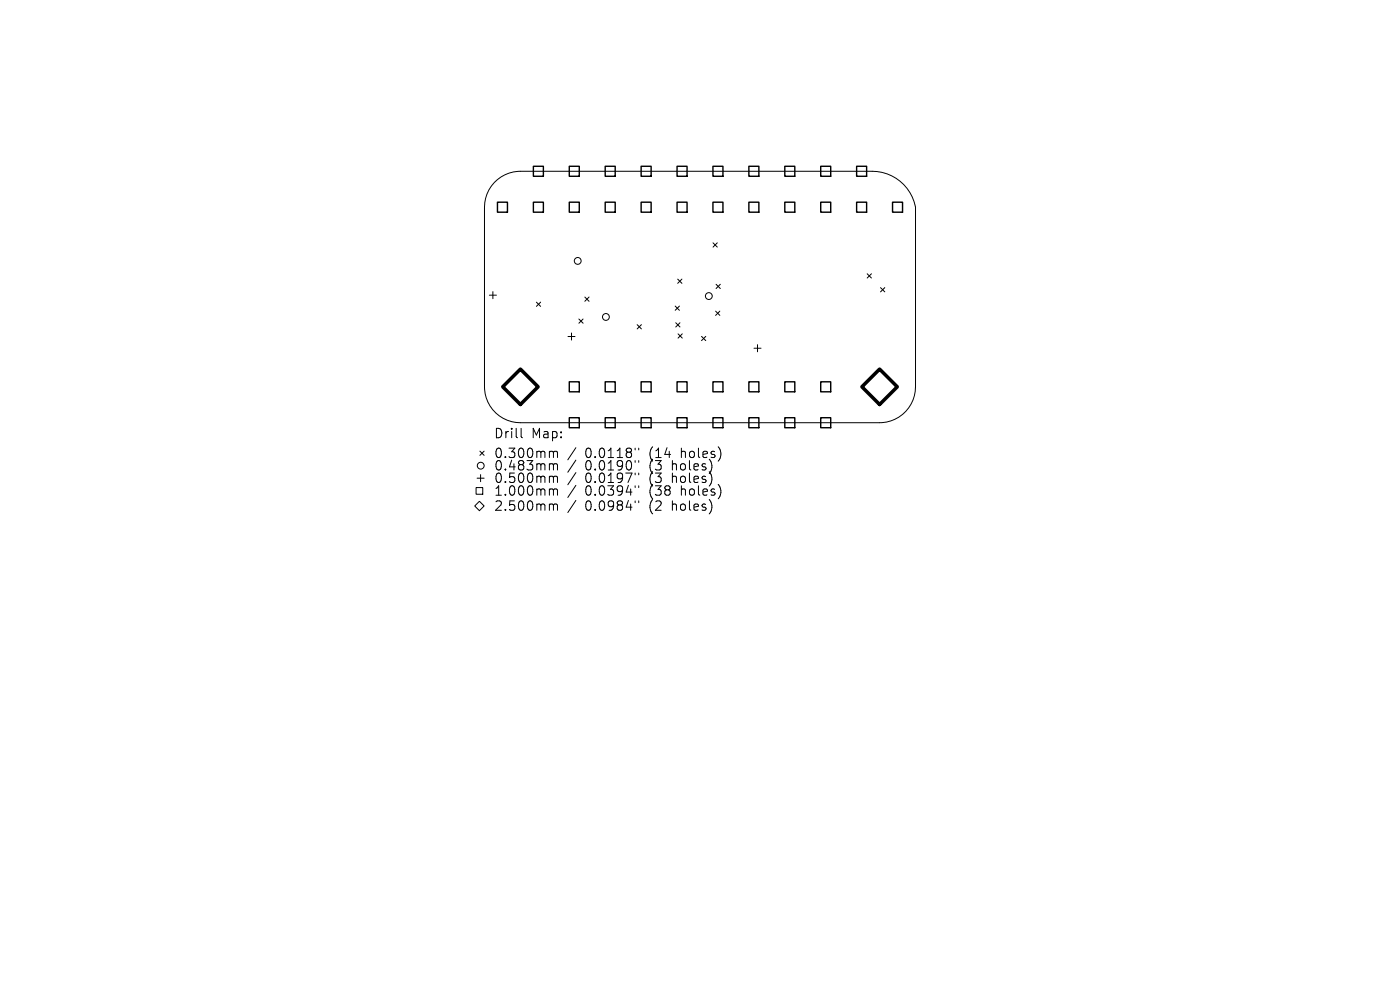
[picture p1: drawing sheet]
<svg xmlns="http://www.w3.org/2000/svg" width="297mm" height="210mm" viewBox="0 0 297 210" stroke-linecap="round" stroke-linejoin="round" font-family="sans-serif">
<defs><g id="words">
<g font-size="2.8">
<text x="104.7" y="93.2">Drill</text>
<text x="112.6" y="93.2">Map:</text>
<text x="104.7" y="97.4">0.300mm</text>
<text x="104.7" y="100">0.483mm</text>
<text x="124" y="97.4">0.0118&quot;</text>
<text x="124" y="100">0.0190&quot;</text>
<text x="137.6" y="97.4">(14</text>
<text x="137.6" y="100">(3</text>
<text x="142.4" y="100">holes)</text>
<text x="144.3" y="97.4">holes)</text>
<text x="104.7" y="102.7">0.500mm</text>
<text x="104.7" y="105.4">1.000mm</text>
<text x="124" y="102.7">0.0197&quot;</text>
<text x="124" y="105.4">0.0394&quot;</text>
<text x="137.6" y="102.7">(3</text>
<text x="137.6" y="105.4">(38</text>
<text x="142.4" y="102.7">holes)</text>
<text x="144.3" y="105.4">holes)</text>
<text x="104.7" y="108.6">2.500mm</text>
<text x="124" y="108.6">0.0984&quot;</text>
<text x="137.6" y="108.6">(2</text>
<text x="142.4" y="108.6">holes)</text>
</g>
</g></defs>
<g fill="none" stroke="#000" stroke-width=".21">
<path d="M104.8 38.7a7.6 7.6 0 0 1 5.6-2.4h74.6a9.4 9.4 0 0 1 9.2 7.7v38.1a7.6 7.6 0 0 1-7.6 7.6h-76.2a7.6 7.6 0 0 1-7.6-7.6v-38.1a7.6 7.6 0 0 1 2-5.3zM143.8 59.2l.9 .9M144.7 59.2l-.9 .9M151.3 51.5l.9 .9M152.2 51.5l-.9 .9M184 58.1l.9 .9M184.9 58.1l-.9 .9M103.8 62.6h1.5M104.6 61.9v1.5M113.8 64.1l.9 .9M114.7 64.1l-.9 .9M120.5 71.4h1.5"/>
<path d="M121.2 70.6v1.5M122.8 67.7l.9 .9M123.7 67.7l-.9 .9M124.1 63l.9 .9M125 63l-.9 .9M135.2 68.9l.9 .9M136.1 68.9l-.9 .9M143.2 64.9l.9 .9M143.4 68.5l.9 .9M143.8 70.8l.9 .9M144.1 64.9l-.9 .9M144.3 68.5l-.9 .9"/>
<path d="M144.7 70.8l-.9 .9M148.8 71.4l.9 .9M149.7 71.4l-.9 .9M151.8 66l.9 .9M151.9 60.3l.9 .9M152.7 66l-.9 .9M152.8 60.3l-.9 .9M160 73.9h1.5M160.7 73.1v1.5M186.8 61l.9 .9M187.7 61l-.9 .9M101.8 95.7l.9 .9"/>
<path d="M102.7 95.7l-.9 .9M110.6 90.9v1.7l.2 .3M116.8 95.7l.5 .1 .1 .2M116.8 98.4h.3l.3 .3M117.4 96l.3-.3 .5 .1 .1 1.3M117.4 96v1.1M117.4 98.7v1M117.4 98.7l.3-.3 .5 .1 .1 1.2M122.2 95l-1.7 2.5M122.2 97.6l-1.7 2.6M134.7 95.1v.3M134.7 97.7v.4"/>
<path d="M135.5 95.1v.3M135.5 97.7v.4M151 98.7l-.3 1.4M152.6 95.2l.3 .9-.3 1.3M100.7 107.3l1-1 1 1-1 1zM101 103.4h1.4v1.4h-1.4zM101.2 101.4h1.5M102 100.7v1.5M116.8 101h.3l.3 .3M116.8 103.7h.3l.3 .3M116.8 106.9l.5 .1 .1 .2M117.4 101.3v1"/>
<path d="M117.4 104v1M117.4 107.2v1M117.4 101.3l.3-.3 .5 .1 .1 1.2M117.4 104l.3-.3 .5 .1 .1 1.2M117.4 107.2l.3-.3 .5 .1 .1 1.2M122.2 100.3l-1.7 2.5M122.2 103l-1.7 2.5M122.2 106.2l-1.7 2.5M134.7 100.3v.4M134.7 103v.4M134.7 106.2v.4M135.5 100.3v.4"/>
<path d="M135.5 103v.4M135.5 106.2v.4M150.7 100.4l.3 1-.2 1.1M150.9 106.8l.1 .9-.3 .9M152.6 103.1l.3 1-.3 1.3"/>
<circle cx="122.6" cy="55.3" r=".72"/>
<circle cx="128.5" cy="67.2" r=".72"/>
<circle cx="150.4" cy="62.8" r=".72"/>
<circle cx="102" cy="98.8" r=".72"/>
</g>
<g fill="none" stroke="#000" stroke-width=".3">
<path d="M113.2 35.3h2.1v2.1h-2.1zM120.8 35.3h2.1v2.1h-2.1zM128.4 35.3h2.1v2.1h-2.1zM136 35.3h2.1v2.1h-2.1zM143.6 35.3h2.2v2.1h-2.2zM151.3 35.3h2.1v2.1h-2.1zM158.9 35.3h2.1v2.1h-2.1zM166.5 35.3h2.1v2.1h-2.1zM174.1 35.3h2.1v2.1h-2.1zM181.7 35.3h2.2v2.1h-2.2zM105.5 42.9h2.2v2.1h-2.2zM113.2 42.9h2.1v2.1h-2.1z"/>
<path d="M120.8 42.9h2.1v2.1h-2.1zM128.4 42.9h2.1v2.1h-2.1zM136 42.9h2.1v2.1h-2.1zM143.6 42.9h2.2v2.1h-2.2zM151.3 42.9h2.1v2.1h-2.1zM158.9 42.9h2.1v2.1h-2.1zM166.5 42.9h2.1v2.1h-2.1zM174.1 42.9h2.1v2.1h-2.1zM181.7 42.9h2.2v2.1h-2.2zM189.4 42.9h2.1v2.1h-2.1zM120.8 81h2.1v2.1h-2.1zM120.8 88.6h2.1v2.1h-2.1z"/>
<path d="M128.4 81h2.1v2.1h-2.1zM128.4 88.6h2.1v2.1h-2.1zM136 81h2.1v2.1h-2.1zM136 88.6h2.1v2.1h-2.1zM143.6 81h2.2v2.1h-2.2zM143.6 88.6h2.2v2.1h-2.2zM151.3 81h2.1v2.1h-2.1zM151.3 88.6h2.1v2.1h-2.1zM158.9 81h2.1v2.1h-2.1zM158.9 88.6h2.1v2.1h-2.1zM166.5 81h2.1v2.1h-2.1zM166.5 88.6h2.1v2.1h-2.1z"/>
<path d="M174.1 81h2.1v2.1h-2.1zM174.1 88.6h2.1v2.1h-2.1z"/>
</g>
<path d="M106.7 82.1l3.7-3.8 3.8 3.8-3.8 3.7zM182.9 82.1l3.7-3.8 3.8 3.8-3.8 3.7z" fill="none" stroke="#000" stroke-width=".75"/>
<use href="#words"/>
</svg>
